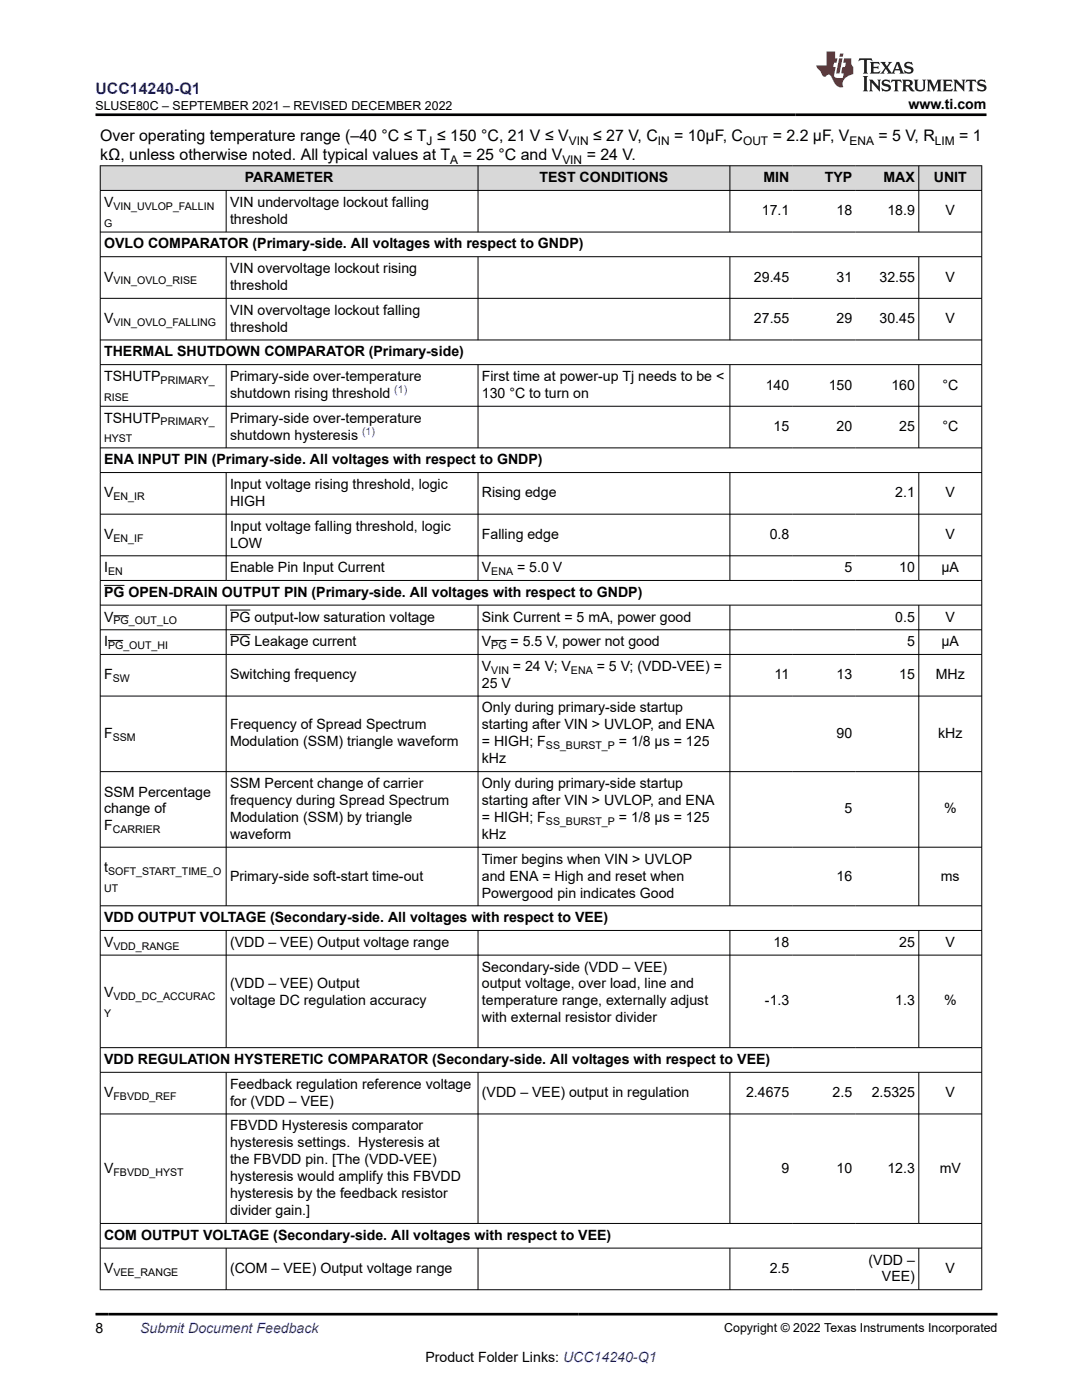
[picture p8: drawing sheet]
<svg xmlns="http://www.w3.org/2000/svg" width="216mm" height="279mm" viewBox="0 0 216 279" stroke-linecap="round" stroke-linejoin="round" font-family="sans-serif">
<defs><g id="words">
<text font-size="3.2" fill="#00f" x="19" y="18.7">UCC14240-Q1</text>
<g font-size="3.2">
<text x="20" y="28.2">Over operating temperature range (–40 °C ≤ T ≤ 150 °C, 21 V ≤ V</text>
<text x="118.3" y="28.2">≤ 27 V, C</text>
<text x="134.5" y="28.2">= 10µF, C</text>
<text x="154.2" y="28.2">= 2.2 µF, V</text>
<text x="175.3" y="28.2">= 5 V, R</text>
<text x="191.4" y="28.2">= 1</text>
<text x="20" y="32">kΩ, unless otherwise noted. All typical values at T</text>
<text x="92.3" y="32">= 25 °C and V</text>
<text x="117.1" y="32">= 24 V.</text>
</g>
<g font-size="2.8">
<text x="181.3" y="21.8">www.ti.com</text>
<text x="20.8" y="41.3">V</text>
<text x="45.9" y="41.3">VIN undervoltage lockout falling</text>
<text x="48.9" y="36.4">PARAMETER</text>
<text x="107.7" y="36.4">TEST CONDITIONS</text>
<text x="152.3" y="36.4">MIN</text>
<text x="164.6" y="36.4">TYP</text>
<text x="176.3" y="36.4">MAX</text>
<text x="186.3" y="36.4">UNIT</text>
<text x="45.9" y="44.7">threshold</text>
<text x="152" y="43">17.1</text>
<text x="166.9" y="43">18</text>
<text x="177.1" y="43">18.9</text>
<text x="188.7" y="43">V</text>
<text x="20.8" y="49.6">OVLO COMPARATOR (Primary-side. All voltages with respect to GNDP)</text>
<text x="20.8" y="56.2">V</text>
<text x="45.9" y="54.5">VIN overvoltage lockout rising</text>
<text x="45.9" y="57.9">threshold</text>
<text x="150.4" y="56.2">29.45</text>
<text x="166.9" y="56.2">31</text>
<text x="175.5" y="56.2">32.55</text>
<text x="188.7" y="56.2">V</text>
<text x="20.8" y="64.5">V</text>
<text x="45.9" y="62.8">VIN overvoltage lockout falling</text>
<text x="150.4" y="64.5">27.55</text>
<text x="166.9" y="64.5">29</text>
<text x="175.5" y="64.5">30.45</text>
<text x="188.7" y="64.5">V</text>
<text x="20.8" y="71.1">THERMAL SHUTDOWN COMPARATOR (Primary-side)</text>
<text x="45.9" y="66.2">threshold</text>
<text x="20.8" y="76">TSHUTP</text>
<text x="45.9" y="76">Primary-side over-temperature</text>
<text x="96.2" y="76">First time at power-up Tj needs to be &lt;</text>
<text x="152.8" y="77.7">140</text>
<text x="165.4" y="77.7">150</text>
<text x="177.9" y="77.7">160</text>
<text x="188" y="77.7">°C</text>
<text x="45.9" y="79.4">shutdown rising threshold</text>
<text x="96.2" y="79.4">130 °C to turn on</text>
<text x="20.8" y="84.4">TSHUTP</text>
<text x="45.9" y="84.4">Primary-side over-temperature</text>
<text x="45.9" y="87.7">shutdown hysteresis</text>
<text x="154.4" y="86">15</text>
<text x="166.9" y="86">20</text>
<text x="179.4" y="86">25</text>
<text x="188" y="86">°C</text>
<text x="20.8" y="92.7">ENA INPUT PIN (Primary-side. All voltages with respect to GNDP)</text>
<text x="20.8" y="99.3">V</text>
<text x="45.9" y="97.6">Input voltage rising threshold, logic</text>
<text x="45.9" y="101">HIGH</text>
<text x="96.2" y="99.3">Rising edge</text>
<text x="178.6" y="99.3">2.1</text>
<text x="188.7" y="99.3">V</text>
<text x="20.8" y="107.6">V</text>
<text x="45.9" y="105.9">Input voltage falling threshold, logic</text>
<text x="96.2" y="107.6">Falling edge</text>
<text x="153.6" y="107.6">0.8</text>
<text x="188.7" y="107.6">V</text>
<text x="45.9" y="109.3">LOW</text>
<text x="20.8" y="114.2">I</text>
<text x="20.8" y="119.1">PG OPEN-DRAIN OUTPUT PIN (Primary-side. All voltages with respect to GNDP)</text>
<text x="45.9" y="114.2">Enable Pin Input Current</text>
<text x="96.2" y="114.2">V</text>
<text x="103.2" y="114.2">= 5.0 V</text>
<text x="168.5" y="114.2">5</text>
<text x="179.4" y="114.2">10</text>
<text x="187.9" y="114.2">µA</text>
<text x="20.8" y="124">V</text>
<text x="45.9" y="124">PG output-low saturation voltage</text>
<text x="96.2" y="124">Sink Current = 5 mA, power good</text>
<text x="178.6" y="124">0.5</text>
<text x="188.7" y="124">V</text>
<text x="20.8" y="129">I</text>
<text x="45.9" y="129">PG Leakage current</text>
<text x="96.2" y="129">V</text>
<text x="101.9" y="129">= 5.5 V, power not good</text>
<text x="181" y="129">5</text>
<text x="187.9" y="129">µA</text>
<text x="20.8" y="135.6">F</text>
<text x="45.9" y="135.6">Switching frequency</text>
<text x="96.2" y="133.9">V</text>
<text x="96.2" y="137.3">25 V</text>
<text x="102.3" y="133.9">= 24 V; V</text>
<text x="119.1" y="133.9">= 5 V; (VDD-VEE) =</text>
<text x="154.6" y="135.6">11</text>
<text x="166.9" y="135.6">13</text>
<text x="179.4" y="135.6">15</text>
<text x="186.7" y="135.6">MHz</text>
<text x="96.2" y="142.2">Only during primary-side startup</text>
<text x="20.8" y="147.3">F</text>
<text x="45.9" y="145.6">Frequency of Spread Spectrum</text>
<text x="45.9" y="149">Modulation (SSM) triangle waveform</text>
<text x="96.2" y="145.6">starting after VIN &gt; UVLOP, and ENA</text>
<text x="96.2" y="149">= HIGH; F</text>
<text x="123.5" y="149">= 1/8 µs = 125</text>
<text x="166.9" y="147.3">90</text>
<text x="187.2" y="147.3">kHz</text>
<text x="96.2" y="152.3">kHz</text>
<text x="20.8" y="159">SSM Percentage</text>
<text x="45.9" y="157.3">SSM Percent change of carrier</text>
<text x="45.9" y="160.7">frequency during Spread Spectrum</text>
<text x="96.2" y="157.3">Only during primary-side startup</text>
<text x="96.2" y="160.7">starting after VIN &gt; UVLOP, and ENA</text>
<text x="20.8" y="162.4">change of</text>
<text x="20.8" y="165.7">F</text>
<text x="45.9" y="164">Modulation (SSM) by triangle</text>
<text x="45.9" y="167.4">waveform</text>
<text x="96.2" y="167.4">kHz</text>
<text x="96.2" y="164">= HIGH; F</text>
<text x="123.5" y="164">= 1/8 µs = 125</text>
<text x="168.5" y="162.4">5</text>
<text x="188.4" y="162.4">%</text>
<text x="96.2" y="172.4">Timer begins when VIN &gt; UVLOP</text>
<text x="20.8" y="174">t</text>
<text x="45.9" y="175.7">Primary-side soft-start time-out</text>
<text x="96.2" y="175.7">and ENA = High and reset when</text>
<text x="96.2" y="179.1">Powergood pin indicates Good</text>
<text x="166.9" y="175.7">16</text>
<text x="187.7" y="175.7">ms</text>
<text x="20.8" y="184">VDD OUTPUT VOLTAGE (Secondary-side. All voltages with respect to VEE)</text>
<text x="20.8" y="189">V</text>
<text x="45.9" y="189">(VDD – VEE) Output voltage range</text>
<text x="154.4" y="189">18</text>
<text x="179.4" y="189">25</text>
<text x="188.7" y="189">V</text>
<text x="45.9" y="197.3">(VDD – VEE) Output</text>
<text x="96.2" y="193.9">Secondary-side (VDD – VEE)</text>
<text x="96.2" y="197.3">output voltage, over load, line and</text>
<text x="20.8" y="199">V</text>
<text x="45.9" y="200.7">voltage DC regulation accuracy</text>
<text x="96.2" y="200.7">temperature range, externally adjust</text>
<text x="152.6" y="200.7">-1.3</text>
<text x="178.6" y="200.7">1.3</text>
<text x="188.4" y="200.7">%</text>
<text x="96.2" y="204">with external resistor divider</text>
<text x="20.8" y="212.4">VDD REGULATION HYSTERETIC COMPARATOR (Secondary-side. All voltages with respect to VEE)</text>
<text x="20.8" y="219">V</text>
<text x="45.9" y="217.3">Feedback regulation reference voltage</text>
<text x="45.9" y="220.7">for (VDD – VEE)</text>
<text x="96.2" y="219">(VDD – VEE) output in regulation</text>
<text x="148.9" y="219">2.4675</text>
<text x="166.1" y="219">2.5</text>
<text x="173.9" y="219">2.5325</text>
<text x="188.7" y="219">V</text>
<text x="45.9" y="225.6">FBVDD Hysteresis comparator</text>
<text x="45.9" y="229">hysteresis settings. Hysteresis at</text>
<text x="45.9" y="232.4">the FBVDD pin. [The (VDD-VEE)</text>
<text x="20.8" y="234.1">V</text>
<text x="45.9" y="235.7">hysteresis would amplify this FBVDD</text>
<text x="45.9" y="239.1">hysteresis by the feedback resistor</text>
<text x="155.9" y="234.1">9</text>
<text x="166.9" y="234.1">10</text>
<text x="177.1" y="234.1">12.3</text>
<text x="187.5" y="234.1">mV</text>
<text x="45.9" y="242.5">divider gain.]</text>
<text x="20.8" y="247.4">COM OUTPUT VOLTAGE (Secondary-side. All voltages with respect to VEE)</text>
<text x="20.8" y="254.1">V</text>
<text x="45.9" y="254.1">(COM – VEE) Output voltage range</text>
<text x="153.6" y="254.1">2.5</text>
<text x="173.3" y="252.4">(VDD –</text>
<text x="176" y="255.7">VEE)</text>
<text x="188.7" y="254.1">V</text>
<text x="19" y="266.1">8</text>
<text x="84.9" y="271.7">Product Folder Links: UCC14240-Q1</text>
</g>
<text font-size="2.8" fill="#00f" x="28" y="266.1">Submit Document Feedback</text>
<g font-size="2.5">
<text x="19.1" y="21.9">SLUSE80C – SEPTEMBER 2021 – REVISED DECEMBER 2022</text>
<text x="144.5" y="265.8">Copyright © 2022 Texas Instruments Incorporated</text>
</g>
<g font-size="2.4">
<text x="85.1" y="28.9">J</text>
<text x="113.5" y="28.9">VIN</text>
<text x="131.3" y="28.9">IN</text>
<text x="148.3" y="28.9">OUT</text>
<text x="169.5" y="28.9">ENA</text>
<text x="186.6" y="28.9">LIM</text>
<text x="89.9" y="32.7">A</text>
<text x="112.2" y="32.7">VIN</text>
</g>
<g font-size="2.1">
<text x="22.6" y="41.8">VIN_UVLOP_FALLIN</text>
<text x="20.8" y="45.2">G</text>
<text x="22.6" y="56.8">VIN_OVLO_RISE</text>
<text x="22.6" y="65.1">VIN_OVLO_FALLING</text>
<text x="32.1" y="76.6">PRIMARY_</text>
<text x="20.8" y="80">RISE</text>
<text x="20.8" y="88.3">HYST</text>
<text x="32.1" y="84.9">PRIMARY_</text>
<text x="22.6" y="99.8">EN_IR</text>
<text x="22.6" y="108.1">EN_IF</text>
<text x="21.6" y="114.8">EN</text>
<text x="98" y="114.8">ENA</text>
<text x="22.6" y="124.6">PG_OUT_LO</text>
<text x="21.6" y="129.5">PG_OUT_HI</text>
<text x="98" y="129.5">PG</text>
<text x="22.5" y="136.1">SW</text>
<text x="98" y="134.4">VIN</text>
<text x="113.9" y="134.4">ENA</text>
<text x="22.5" y="147.8">SSM</text>
<text x="108.9" y="149.5">SS_BURST_P</text>
<text x="22.5" y="166.3">CARRIER</text>
<text x="108.9" y="164.6">SS_BURST_P</text>
<text x="20.8" y="178">UT</text>
<text x="21.6" y="174.6">SOFT_START_TIME_O</text>
<text x="22.6" y="189.5">VDD_RANGE</text>
<text x="20.8" y="202.9">Y</text>
<text x="22.6" y="199.5">VDD_DC_ACCURAC</text>
<text x="22.6" y="219.5">FBVDD_REF</text>
<text x="22.6" y="234.6">FBVDD_HYST</text>
<text x="22.6" y="254.6">VEE_RANGE</text>
</g>
<g font-size="2.1" fill="#00f">
<text x="78.7" y="78.5">(1)</text>
<text x="72.2" y="86.8">(1)</text>
</g>
</g></defs>
<g fill="#d8d8d8">
<path d="M20 33.1h175.9v4.9h-175.9z" fill-rule="evenodd"/>
<path d="M20.1 33.1h75.2v4.8h-75.2z" fill-rule="evenodd"/>
<path d="M95.4 33.1h50.2v4.8h-50.2z" fill-rule="evenodd"/>
<path d="M145.7 33.1h12.5v4.8h-12.5z" fill-rule="evenodd"/>
<path d="M158.2 33.1h12.6v4.8h-12.6z" fill-rule="evenodd"/>
<path d="M170.8 33.1h12.5v4.8h-12.5z" fill-rule="evenodd"/>
<path d="M183.4 33.1h12.4v4.8h-12.4z" fill-rule="evenodd"/>
</g>
<g fill="none" stroke="#000" stroke-width=".2">
<path d="M19.9 33.1h176.1M19.9 38h176.1M20 33v224.5M45.1 38v8.4M95.4 33v13.4M145.6 33v13.4M183.3 33v13.4M195.9 33v224.5M19.9 46.3h176.1M19.9 51.2h176.1M19.9 59.5h176.1M45.1 51.2v16.7"/>
<path d="M95.4 51.2v16.7M145.6 51.2v16.7M183.3 51.2v16.7M19.9 67.8h176.1M19.9 72.8h176.1M45.1 72.8v16.6M95.4 72.8v16.6M145.6 72.8v16.6M183.3 72.8v16.6M19.9 81.1h176.1M19.9 89.4h176.1M19.9 94.3h176.1"/>
<path d="M45.1 94.3v21.6M95.4 94.3v21.6M145.6 94.3v21.6M183.3 94.3v21.6M19.9 102.6h176.1M19.9 110.9h176.1M19.9 115.8h176.1M20.8 116.8h4M19.9 120.8h176.1M19.9 125.7h176.1M19.9 130.6h176.1M19.9 138.9h176.1"/>
<path d="M21.6 127.8h3M22.6 122.9h3.1M45.1 120.8v60M45.9 121.7h4.1M45.9 126.7h4.1M95.4 120.8v60M98 127.8h3.1M145.6 120.8v60M183.3 120.8v60M19.9 154h176.1M19.9 169.1h176.1M19.9 180.8h176.1"/>
<path d="M19.9 185.7h176.1M19.9 190.6h176.1M45.1 185.7v23.4M95.4 185.7v23.4M145.6 185.7v23.4M183.3 185.7v23.4M19.9 209.1h176.1M19.9 214h176.1M45.1 214v30.2M95.4 214v30.2M145.6 214v30.2M183.3 214v30.2"/>
<path d="M19.9 222.3h176.1M19.9 244.2h176.1M19.9 249.1h176.1M19.9 257.4h176.1M45.1 249.1v8.4M95.4 249.1v8.4M145.6 249.1v8.4M183.3 249.1v8.4"/>
</g>
<path d="M171.5 11.6l-.2 .6 .5-.2h.6v.1v2.2l-.2 .4h1l-.2-.4v-2.2v-.1h.5l.5 .2-.1-.6zM173.6 12.4l.2 .3v1.6l-.2 .4h1.9l.1-.6a1.08 1.08 0 0 1-1.3 .2v-.7h.6l.4 .2v-.7l-.4 .2h-.6v-.5l.2-.2a1 1 0 0 1 1 .3l-.1-.5zM175.7 12.4l.9 1.1-1 1.2h.9l-.2-.2 .5-.8 .4 .8-.2 .2h1.6l-.2-.2 .2-.5h.9l.1 .5-.1 .2h.9l-.2-.4-.8-1.9h-.5l-.9 2.1-.9-1.1 .9-1h-.8l.2 .2-.4 .6-.4-.6 .2-.2zM179 12.8l.4 1h-.7zM180.7 12.5a.65 .65 0 0 0-.2 .7 .65 .65 0 0 0 .6 .5l.6 .1 .1 .3a.79 .79 0 0 1-.7 .4 .79 .79 0 0 1-.7-.5l.1 .7 .2-.1a.93 .93 0 0 0 1.1 0 .93 .93 0 0 0 .4-.9 1.46 1.46 0 0 0-1.2-.6l-.1-.3a1.09 1.09 0 0 1 1.2 .2l-.2-.6-.1 .1-.5-.2zM172.2 15.2l.2 .4v2.2l-.2 .4h1l-.2-.4v-2.2l.2-.4zM173.4 15.9l.2 .4v1.5l-.2 .4h.8l-.3-.4 .1-1.3 1.6 1.8v-2l.2-.4h-.7l.1 .2 .1 1.1-1.2-1.3zM176.2 16a.65 .65 0 0 0-.2 .8 .65 .65 0 0 0 .6 .4l.6 .2 .1 .2a.79 .79 0 0 1-.7 .4 .79 .79 0 0 1-.7-.5l.1 .7 .2-.1a.93 .93 0 0 0 1.1 .1 .93 .93 0 0 0 .4-1 1.46 1.46 0 0 0-1.2-.5l-.1-.4a1.09 1.09 0 0 1 1.2 .2l-.1-.6-.2 .1-.5-.1zM177.9 15.9l-.1 .6a.63 .63 0 0 1 .8-.3v1.6l-.3 .4h1l-.2-.4v-1.6a.66 .66 0 0 1 .8 .3l-.1-.6zM180 15.9l.2 .4v1.5l-.2 .4h1l-.2-.2-.1-.7h.5l.1 .2a.79 .79 0 0 0 1.2 .6l-1-.9a.61 .61 0 0 0 .6-.6 .61 .61 0 0 0-.5-.7zM180.8 16.2h.1a.47 .47 0 0 1 .5 .1 .47 .47 0 0 1 .1 .5l-.1 .1-.7 .1zM182.3 15.9l.2 .2a2.27 2.27 0 0 0 .4 2 1.04 1.04 0 0 0 1.7-.7v-1.3l.2-.2h-.8l.2 .4v1.1a.6 .6 0 0 1-.6 .6 .6 .6 0 0 1-.6-.6v-1.1l.3-.4zM184.9 15.9l.2 .4v1.5l-.2 .4h.8l-.3-.4v-1.4l.9 1.9 .9-1.9v1.4l-.3 .4h1l-.2-.4v-1.5l.2-.4h-.8l-.7 1.5-.6-1.5zM188.1 15.9l.2 .4v1.5l-.2 .4h1.9l.1-.6a1.09 1.09 0 0 1-1.3 .2v-.7h.6l.4 .2v-.6l-.4 .2h-.6v-.6l.2-.1a1.01 1.01 0 0 1 1 .3l-.1-.6zM190.2 15.9l.3 .4v1.5l-.3 .4h.8l-.2-.4v-1.3l1.6 1.8v-2l.2-.4h-.7l.2 .2v1.1l-1.2-1.3zM192.8 15.9l-.1 .6a.63 .63 0 0 1 .8-.3v1.6l-.3 .4h1l-.2-.4v-1.6a.66 .66 0 0 1 .8 .3l-.1-.6zM195.2 16a.65 .65 0 0 0-.2 .8 .65 .65 0 0 0 .6 .4l.6 .2 .2 .2a.79 .79 0 0 1-.7 .4 .79 .79 0 0 1-.7-.5l.1 .7 .2-.1a.93 .93 0 0 0 1 .1 .93 .93 0 0 0 .5-1 1.46 1.46 0 0 0-1.3-.5v-.4a1.09 1.09 0 0 1 1.2 .2l-.2-.6-.2 .1-.5-.1z" fill="#231f20"/>
<path d="M164.9 10.3v2.7h-2l.1 .4 .8 1a.95 .95 0 0 0 1 .9 .59 .59 0 0 1 .5-.4 .59 .59 0 0 1 .5 .3l.4 .8a1.59 1.59 0 0 0 2.1 1.4 1.61 1.61 0 0 1 1-2.3l1-.3-.1-1.5a1.59 1.59 0 0 1-.3-1.7h-1.5l-.2 .9h.6l-.2 .9h-.5l-.2 .9v.3l.4 .1-.1 .9h-.7a.73 .73 0 0 1-1-.7l.3-1.5h-.5l.1-.9h.5l.2-.9h-.5v-1.3zM167.4 11.6l-.6 3.1h.7l.6-3.1zM167.6 10.7l-.1 .6h.7l.1-.6z" fill="#ed1c24"/>
<path d="M19 22.9h177.8M19 262.3h180" fill="none" stroke="#000" stroke-width=".53"/>
<use href="#words"/>
</svg>
